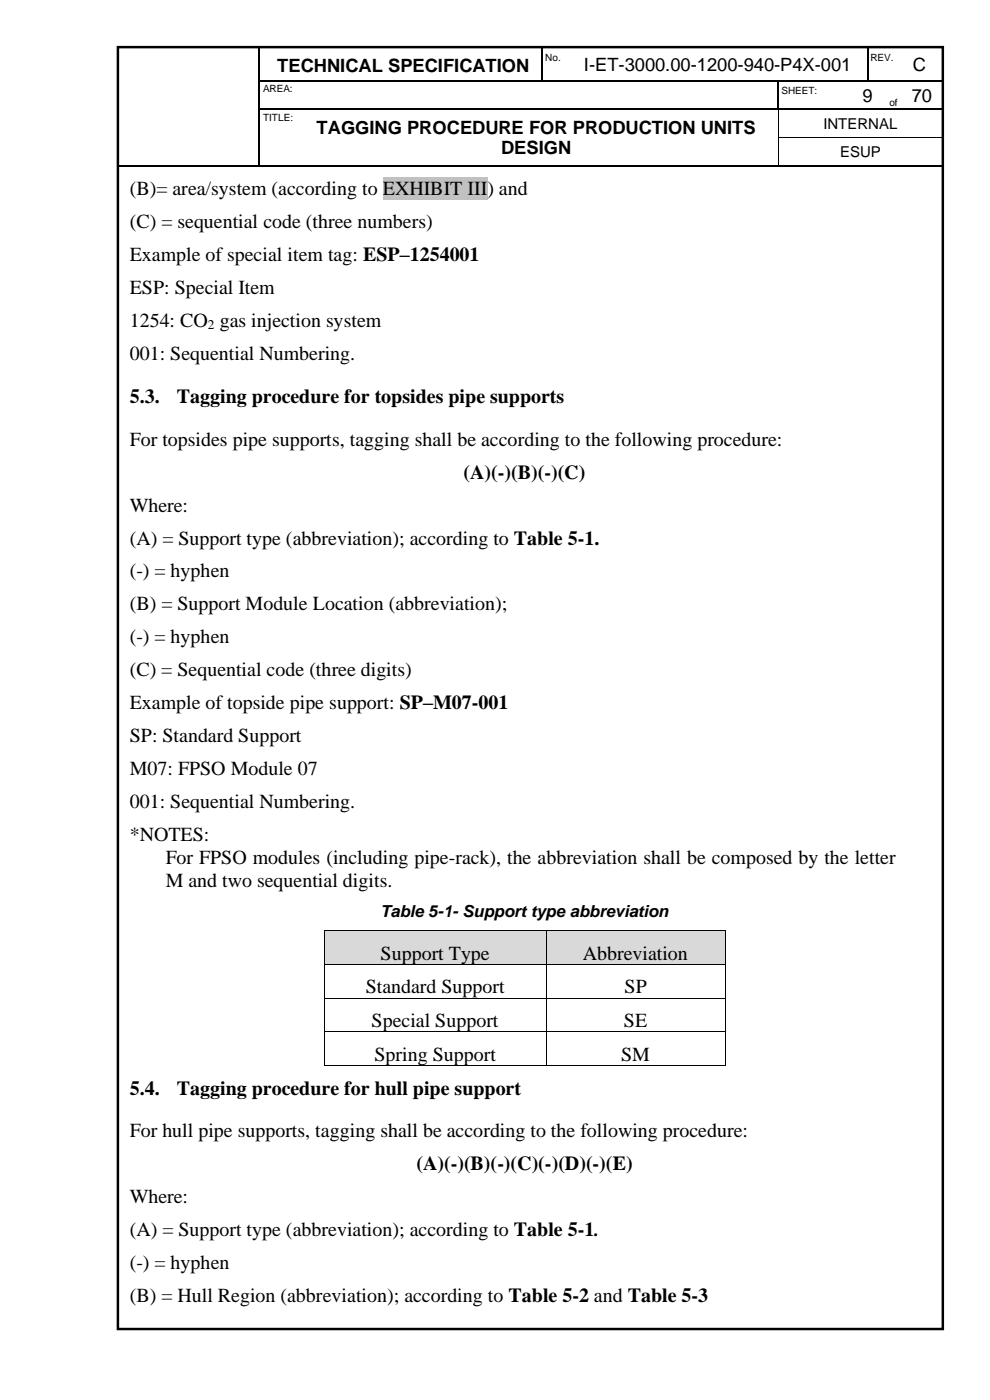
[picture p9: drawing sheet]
<svg xmlns="http://www.w3.org/2000/svg" width="210mm" height="297mm" viewBox="0 0 210 297" stroke-linecap="round" stroke-linejoin="round" font-family="sans-serif">
<defs><g id="words">
<g font-size="4.2">
<text x="27.5" y="41.5">(B)= area/system (according to</text>
<text x="81.2" y="41.5">EXHIBIT III</text>
<text x="103.4" y="41.5">) and</text>
<text x="27.5" y="48.4">(C) = sequential code (three numbers)</text>
<text x="27.5" y="55.4">Example of special item tag: ESP–1254001</text>
<text x="27.5" y="62.4">ESP: Special Item</text>
<text x="27.5" y="69.4">1254: CO gas injection system</text>
<text x="27.5" y="76.4">001: Sequential Numbering.</text>
<text x="27.5" y="85.5">5.3.</text>
<text x="37.5" y="85.5">Tagging procedure for topsides pipe supports</text>
<text x="27.5" y="94.6">For topsides pipe supports, tagging shall be according to the following procedure:</text>
<text x="98.4" y="101.6">(A)(-)(B)(-)(C)</text>
<text x="27.5" y="108.6">Where:</text>
<text x="27.5" y="115.5">(A) = Support type (abbreviation); according to Table 5-1.</text>
<text x="27.5" y="122.5">(-) = hyphen</text>
<text x="27.5" y="129.5">(B) = Support Module Location (abbreviation);</text>
<text x="27.5" y="136.5">(-) = hyphen</text>
<text x="27.5" y="143.5">(C) = Sequential code (three digits)</text>
<text x="27.5" y="150.5">Example of topside pipe support: SP–M07-001</text>
<text x="27.5" y="157.5">SP: Standard Support</text>
<text x="27.5" y="164.4">M07: FPSO Module 07</text>
<text x="27.5" y="171.4">001: Sequential Numbering.</text>
<text x="27.5" y="178.4">*NOTES:</text>
<text x="35.1" y="183.3">For FPSO modules (including pipe-rack), the abbreviation shall be composed by the letter</text>
<text x="35.1" y="188.2">M and two sequential digits.</text>
<text x="80.7" y="203.6">Support Type</text>
<text x="123.6" y="203.6">Abbreviation</text>
<text x="77.6" y="210.8">Standard Support</text>
<text x="132.5" y="210.8">SP</text>
<text x="78.8" y="217.9">Special Support</text>
<text x="132.4" y="217.9">SE</text>
<text x="79.4" y="225.1">Spring Support</text>
<text x="131.8" y="225.1">SM</text>
<text x="27.5" y="232.2">5.4.</text>
<text x="37.5" y="232.2">Tagging procedure for hull pipe support</text>
<text x="27.5" y="241.3">For hull pipe supports, tagging shall be according to the following procedure:</text>
<text x="88.4" y="248.3">(A)(-)(B)(-)(C)(-)(D)(-)(E)</text>
<text x="27.5" y="255.3">Where:</text>
<text x="27.5" y="262.3">(A) = Support type (abbreviation); according to Table 5-1.</text>
<text x="27.5" y="269.3">(-) = hyphen</text>
<text x="27.5" y="276.3">(B) = Hull Region (abbreviation); according to Table 5-2 and Table 5-3</text>
</g>
<g font-size="3.9">
<text x="58.8" y="15.3">TECHNICAL SPECIFICATION</text>
<text x="123.8" y="15.1">I-ET-3000.00-1200-940-P4X-001</text>
<text x="193.7" y="15.1">C</text>
<text x="183" y="21.5">9</text>
<text x="193.4" y="21.5">70</text>
<text x="67.2" y="28.3">TAGGING PROCEDURE FOR PRODUCTION UNITS</text>
<text x="106.3" y="32.8">DESIGN</text>
</g>
<text font-size="3.5" x="80.7" y="194.5">Table 5-1- Support type abbreviation</text>
<g font-size="3.2">
<text x="174.7" y="27.3">INTERNAL</text>
<text x="178.2" y="33.3">ESUP</text>
</g>
<text font-size="2.8" x="44.1" y="69.7">2</text>
<g font-size="2.1">
<text x="115.7" y="13">No.</text>
<text x="184.7" y="13">REV.</text>
<text x="55.8" y="19.6">AREA:</text>
<text x="165.8" y="19.9">SHEET:</text>
<text x="188.7" y="22.5">of</text>
<text x="55.8" y="25.6">TITLE:</text>
</g>
</g></defs>
<g fill="none" stroke="#000" stroke-width=".25">
<path d="M55 10v7M55 17.3v5.7M55.2 17.1h7.3M62.8 17.1h52.1M115 10v7M115.2 17.1h4.4M119.8 17.1h45.1M165.1 17.3v5.7M165.2 17.1h14.9M180.3 17.1h3.6M184.1 10v7M184.2 17.1h3.9"/>
<path d="M191.3 17.1h8.8M25 35.1h29.9M55 23.2v5.8M55 29.3v5.7M55.2 23.1h7.3M55.2 35.1h7.3M62.8 23.1h102.1M62.8 35.1h102.2M165.2 35.1h34.8M165.4 23.1h14.7M180.3 23.1h7.8M188.3 23.1h2.8"/>
<path d="M191.3 23.1h8.7M200.1 23.2v5.8M200.1 29.3v5.7"/>
</g>
<g fill="#000">
<path d="M54.9 17h.3v.3h-.3z" fill-rule="evenodd"/>
<path d="M62.5 17h.3v.3h-.3z" fill-rule="evenodd"/>
<path d="M114.9 17h.3v.3h-.3z" fill-rule="evenodd"/>
<path d="M119.6 17h.2v.3h-.2z" fill-rule="evenodd"/>
<path d="M164.9 17h.3v.3h-.3z" fill-rule="evenodd"/>
<path d="M180.1 17h.2v.3h-.2z" fill-rule="evenodd"/>
<path d="M183.9 17h.3v.3h-.3z" fill-rule="evenodd"/>
<path d="M188.1 17h.2v.3h-.2z" fill-rule="evenodd"/>
<path d="M188.3 17h1.8v.3h-1.8z" fill-rule="evenodd"/>
<path d="M190.1 17h.2v.3h-.2z" fill-rule="evenodd"/>
<path d="M190.3 17h.8v.3h-.8z" fill-rule="evenodd"/>
<path d="M191.1 17h.2v.3h-.2z" fill-rule="evenodd"/>
<path d="M54.9 23h.3v.2h-.3z" fill-rule="evenodd"/>
<path d="M54.9 29h.3v.3h-.3z" fill-rule="evenodd"/>
<path d="M54.9 35h.3v.3h-.3z" fill-rule="evenodd"/>
<path d="M62.5 23h.3v.2h-.3z" fill-rule="evenodd"/>
<path d="M62.5 35h.3v.3h-.3z" fill-rule="evenodd"/>
<path d="M164.9 23h.3v.2h-.3z" fill-rule="evenodd"/>
<path d="M165 29h.1v.3h-.1z" fill-rule="evenodd"/>
<path d="M165 35h.2v.3h-.2z" fill-rule="evenodd"/>
<path d="M165.2 23h.2v.2h-.2z" fill-rule="evenodd"/>
<path d="M180.1 23h.2v.2h-.2z" fill-rule="evenodd"/>
<path d="M188.1 23h.2v.2h-.2z" fill-rule="evenodd"/>
<path d="M191.1 23h.2v.2h-.2z" fill-rule="evenodd"/>
<path d="M200 23h.2v.2h-.2z" fill-rule="evenodd"/>
<path d="M200 29h.2v.3h-.2z" fill-rule="evenodd"/>
<path d="M200 35h.2v.3h-.2z" fill-rule="evenodd"/>
<path d="M200 35h.2v.3h-.2z" fill-rule="evenodd"/>
</g>
<path d="M165.1 23.2v5.8M165.1 29.3v5.7M165.1 29.1h34.9" fill="none" stroke="#000" stroke-width=".21"/>
<path d="M25 10h175v272h-175z" fill="none" stroke="#000" stroke-width=".53"/>
<path d="M81.2 37.5h22.2v4.9h-22.2z" fill-rule="evenodd" fill="#c0c0c0"/>
<g fill="#d9d9d9">
<path d="M68.9 197.6h46.9v6.9h-46.9z" fill-rule="evenodd"/>
<path d="M70.7 197.6h43.3v6.9h-43.3z" fill-rule="evenodd"/>
<path d="M116 197.6h37.7v6.9h-37.7z" fill-rule="evenodd"/>
<path d="M117.8 197.6h34.1v6.9h-34.1z" fill-rule="evenodd"/>
</g>
<g fill="#000">
<path d="M68.7 197.4h.2v.1h-.2z" fill-rule="evenodd"/>
<path d="M68.7 197.4h.2v.1h-.2z" fill-rule="evenodd"/>
<path d="M115.8 197.4h.2v.1h-.2z" fill-rule="evenodd"/>
<path d="M153.7 197.4h.2v.1h-.2z" fill-rule="evenodd"/>
<path d="M153.7 197.4h.2v.1h-.2z" fill-rule="evenodd"/>
<path d="M68.7 204.5h.2v.2h-.2z" fill-rule="evenodd"/>
<path d="M68.7 211.7h.2v.2h-.2z" fill-rule="evenodd"/>
<path d="M68.7 218.9h.2v.1h-.2z" fill-rule="evenodd"/>
<path d="M115.8 204.5h.2v.2h-.2z" fill-rule="evenodd"/>
<path d="M115.8 211.7h.2v.2h-.2z" fill-rule="evenodd"/>
<path d="M115.8 218.9h.2v.1h-.2z" fill-rule="evenodd"/>
<path d="M153.7 204.5h.2v.2h-.2z" fill-rule="evenodd"/>
<path d="M153.7 211.7h.2v.2h-.2z" fill-rule="evenodd"/>
<path d="M153.7 218.9h.2v.1h-.2z" fill-rule="evenodd"/>
<path d="M68.7 226h.2v.2h-.2z" fill-rule="evenodd"/>
<path d="M68.7 226h.2v.2h-.2z" fill-rule="evenodd"/>
<path d="M115.8 226h.2v.2h-.2z" fill-rule="evenodd"/>
<path d="M153.7 226h.2v.2h-.2z" fill-rule="evenodd"/>
<path d="M153.7 226h.2v.2h-.2z" fill-rule="evenodd"/>
</g>
<g fill="none" stroke="#000" stroke-width=".21">
<path d="M68.8 197.5v7M68.9 197.4h46.9M115.9 197.5v7M116 197.4h37.7M153.8 197.5v7M68.8 204.7v7M68.8 211.9v7M68.8 219v7M68.9 204.6h46.9M68.9 211.8h46.9M68.9 218.9h46.9M115.9 204.7v7"/>
<path d="M115.9 211.9v7M115.9 219v7M116 204.6h37.7M116 211.8h37.7M116 218.9h37.7M153.8 204.7v7M153.8 211.9v7M153.8 219v7M68.9 226.1h46.9M116 226.1h37.7"/>
</g>
<use href="#words"/>
</svg>
